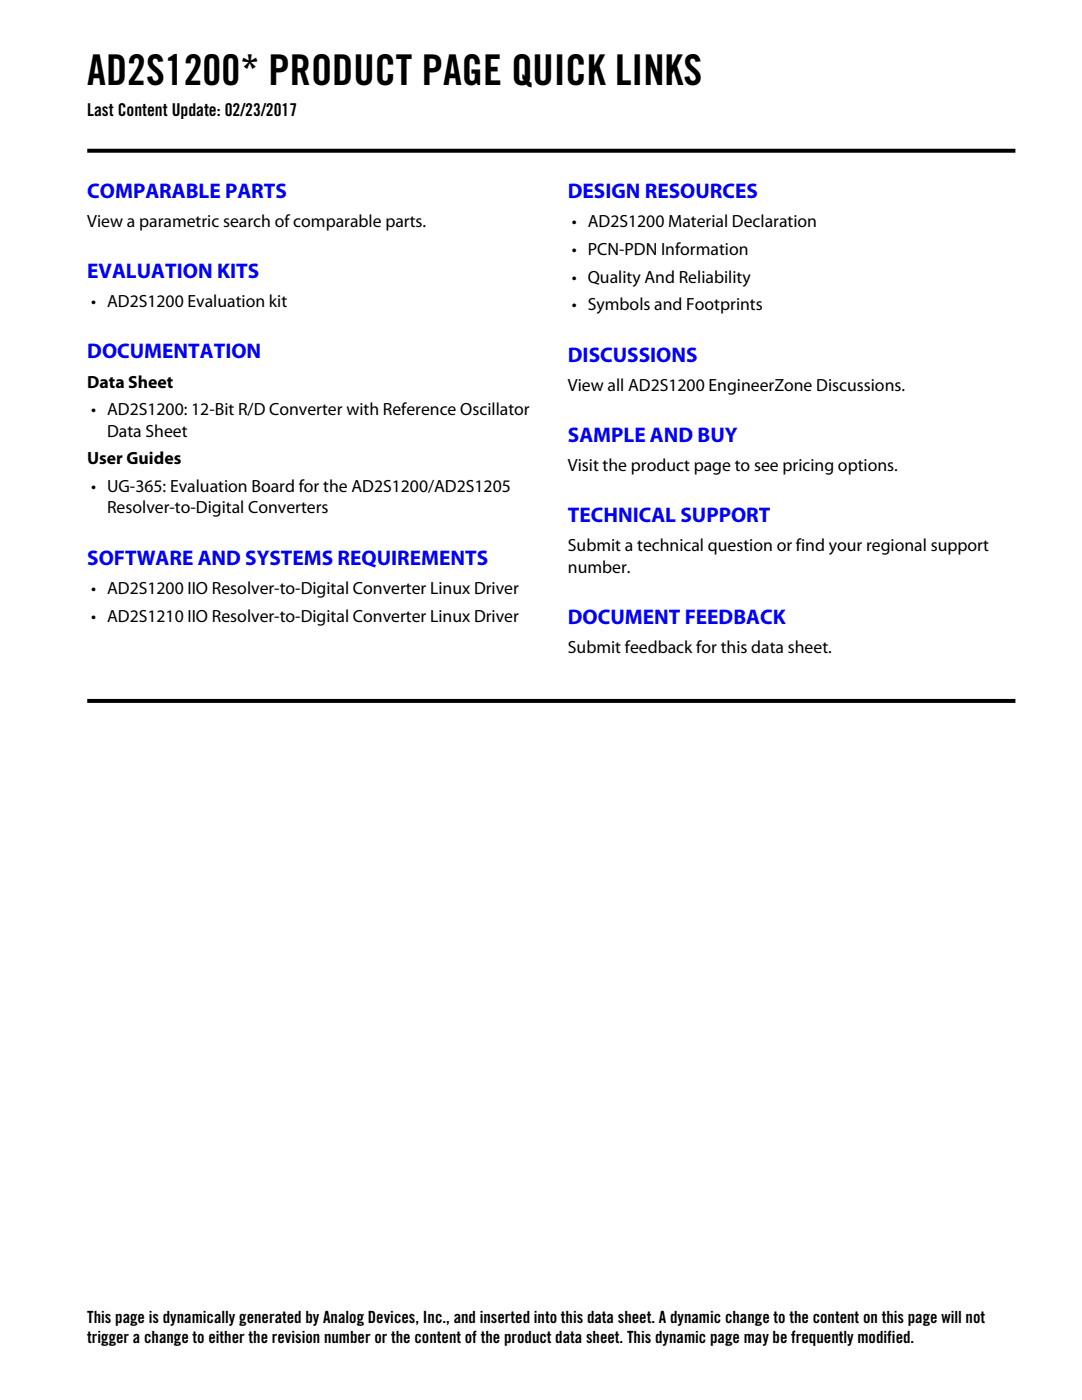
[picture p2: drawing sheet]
<svg xmlns="http://www.w3.org/2000/svg" width="216mm" height="279mm" viewBox="0 0 216 279" stroke-linecap="round" stroke-linejoin="round" font-family="sans-serif">
<defs><g id="words">
<text font-size="8.5" x="17.4" y="17">AD2S1200* PRODUCT PAGE QUICK LINKS</text>
<g font-size="4.2" fill="#00f">
<text x="17.4" y="39.5">COMPARABLE PARTS</text>
<text x="113.3" y="39.5">DESIGN RESOURCES</text>
<text x="17.4" y="55.5">EVALUATION KITS</text>
<text x="17.4" y="71.5">DOCUMENTATION</text>
<text x="113.3" y="72.2">DISCUSSIONS</text>
<text x="113.3" y="88.2">SAMPLE AND BUY</text>
<text x="113.3" y="104.2">TECHNICAL SUPPORT</text>
<text x="17.4" y="112.7">SOFTWARE AND SYSTEMS REQUIREMENTS</text>
<text x="113.3" y="124.5">DOCUMENT FEEDBACK</text>
</g>
<g font-size="3.5">
<text x="17.4" y="23.1">Last Content Update: 02/23/2017</text>
<text x="17.4" y="45.3">View a parametric search of comparable parts.</text>
<text x="114.1" y="45.3">• AD2S1200 Material Declaration</text>
<text x="114.1" y="50.8">• PCN-PDN Information</text>
<text x="114.1" y="56.4">• Quality And Reliability</text>
<text x="18.2" y="61.3">• AD2S1200 Evaluation kit</text>
<text x="114.1" y="61.9">• Symbols and Footprints</text>
<text x="17.4" y="77.3">Data Sheet</text>
<text x="113.3" y="78">View all AD2S1200 EngineerZone Discussions.</text>
<text x="18.2" y="82.9">• AD2S1200: 12-Bit R/D Converter with Reference Oscillator</text>
<text x="21.4" y="87.1">Data Sheet</text>
<text x="17.4" y="92.7">User Guides</text>
<text x="113.3" y="94">Visit the product page to see pricing options.</text>
<text x="18.2" y="98.2">• UG-365: Evaluation Board for the AD2S1200/AD2S1205</text>
<text x="21.4" y="102.5">Resolver-to-Digital Converters</text>
<text x="113.3" y="110">Submit a technical question or find your regional support</text>
<text x="18.2" y="118.5">• AD2S1200 IIO Resolver-to-Digital Converter Linux Driver</text>
<text x="113.3" y="114.3">number.</text>
<text x="18.2" y="124.1">• AD2S1210 IIO Resolver-to-Digital Converter Linux Driver</text>
<text x="113.3" y="130.3">Submit feedback for this data sheet.</text>
</g>
<g font-size="3.4">
<text x="17.4" y="264.1">This page is dynamically generated by Analog Devices, Inc., and inserted into this data sheet. A dynamic change to the content on this page will not</text>
<text x="17.4" y="268.1">trigger a change to either the revision number or the content of the product data sheet. This dynamic page may be frequently modified.</text>
</g>
</g></defs>
<g fill="#000">
<path d="M17.4 29.7h92.4l.4 .8h-92.8zM109.8 29.7h92.8v.8h-92.4z"/>
<path d="M17.4 139.5h92.4l.4 .8h-92.8zM109.8 139.5h92.8v.8h-92.4z"/>
</g>
<use href="#words"/>
</svg>
